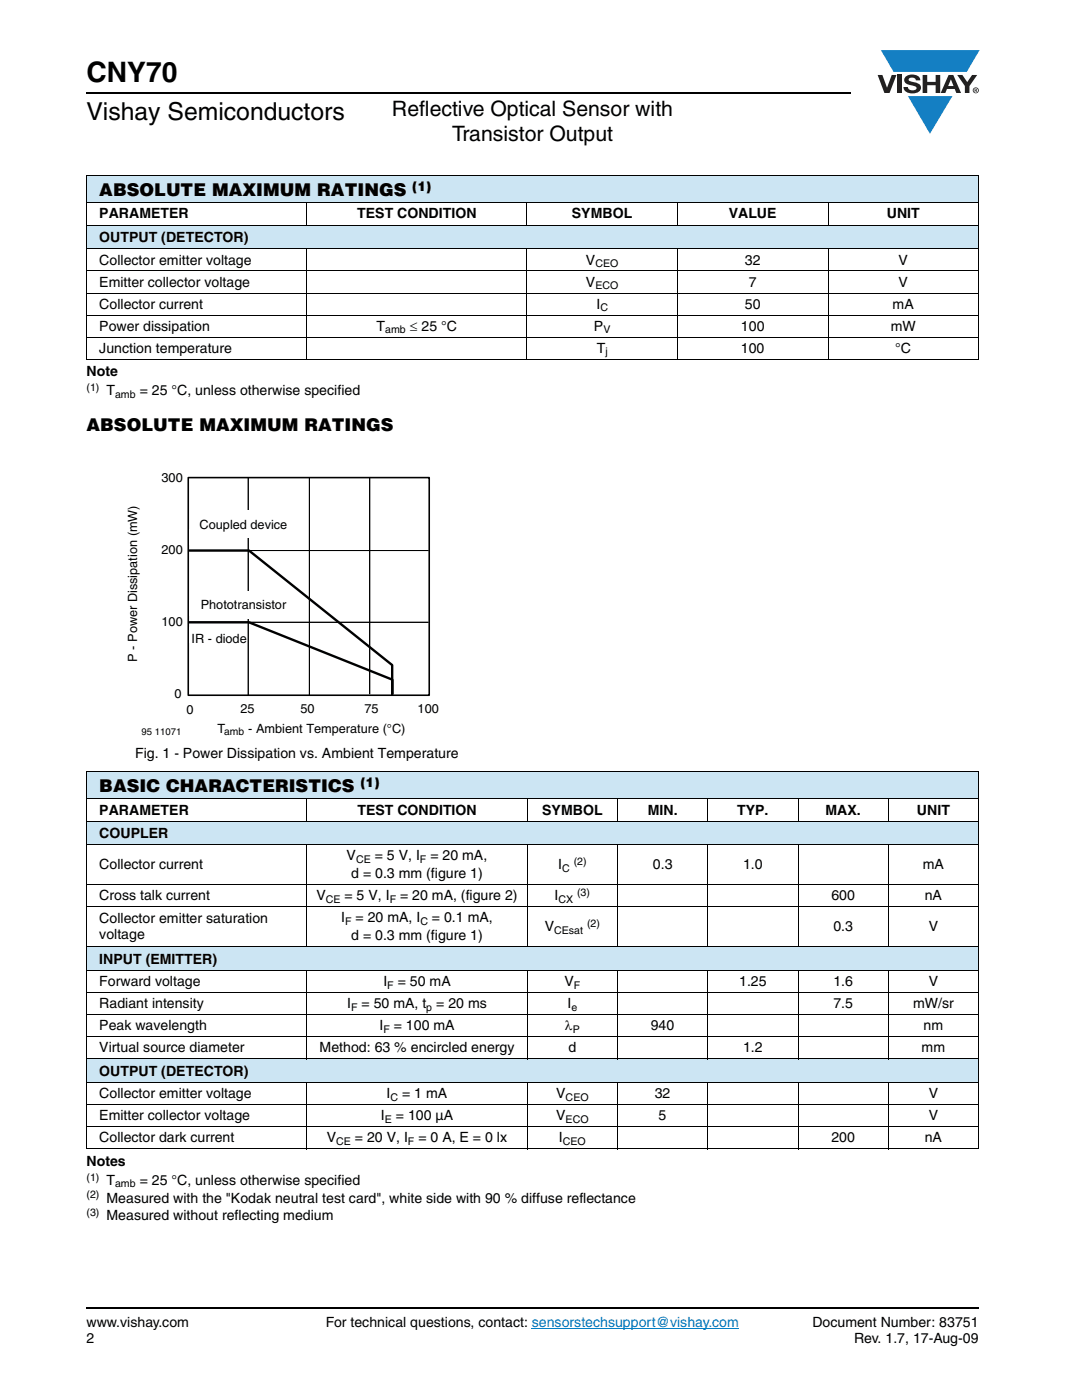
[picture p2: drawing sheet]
<svg xmlns="http://www.w3.org/2000/svg" width="216mm" height="279mm" viewBox="0 0 216 279" stroke-linecap="round" stroke-linejoin="round" font-family="sans-serif">
<defs><g id="words">
<text font-size="5.6" x="17.3" y="16.4">CNY70</text>
<text font-size="4.9" x="17.3" y="24">Vishay Semiconductors</text>
<g font-size="4.2">
<text x="78.2" y="23.1">Reflective Optical Sensor with</text>
<text x="90.2" y="28.1">Transistor Output</text>
</g>
<g font-size="3.5">
<text x="19.8" y="39.1">ABSOLUTE MAXIMUM RATINGS</text>
<text x="17.3" y="86.1">ABSOLUTE MAXIMUM RATINGS</text>
<text x="19.8" y="158.1">BASIC CHARACTERISTICS</text>
</g>
<g font-size="2.8">
<text x="19.8" y="43.6">PARAMETER</text>
<text x="71.3" y="43.6">TEST CONDITION</text>
<text x="114.1" y="43.6">SYMBOL</text>
<text x="145.4" y="43.6">VALUE</text>
<text x="177" y="43.6">UNIT</text>
<text x="19.8" y="48.4">OUTPUT (DETECTOR)</text>
<text x="19.8" y="52.8">Collector emitter voltage</text>
<text x="116.9" y="52.8">V</text>
<text x="148.6" y="52.8">32</text>
<text x="179.3" y="52.8">V</text>
<text x="19.8" y="57.2">Emitter collector voltage</text>
<text x="116.9" y="57.2">V</text>
<text x="149.4" y="57.2">7</text>
<text x="179.3" y="57.2">V</text>
<text x="19.8" y="61.6">Collector current</text>
<text x="119" y="61.6">I</text>
<text x="148.6" y="61.6">50</text>
<text x="178.1" y="61.6">mA</text>
<text x="19.8" y="66">Power dissipation</text>
<text x="19.8" y="70.4">Junction temperature</text>
<text x="75.1" y="66">T</text>
<text x="81.8" y="66">≤ 25 °C</text>
<text x="118.5" y="66">P</text>
<text x="119.1" y="70.4">T</text>
<text x="147.8" y="66">100</text>
<text x="147.8" y="70.4">100</text>
<text x="177.7" y="66">mW</text>
<text x="178.6" y="70.4">°C</text>
<text x="17.3" y="75">Note</text>
<text x="21.3" y="78.9">T</text>
<text x="27.9" y="78.9">= 25 °C, unless otherwise specified</text>
<text x="26.9" y="151.2">Fig. 1 - Power Dissipation vs. Ambient Temperature</text>
<text x="19.8" y="162.6">PARAMETER</text>
<text x="19.8" y="167.3">COUPLER</text>
<text x="71.3" y="162.6">TEST CONDITION</text>
<text x="108.2" y="162.6">SYMBOL</text>
<text x="129.2" y="162.6">MIN.</text>
<text x="147.1" y="162.6">TYP.</text>
<text x="164.7" y="162.6">MAX.</text>
<text x="183" y="162.6">UNIT</text>
<text x="19.8" y="173.5">Collector current</text>
<text x="69.2" y="171.7">V</text>
<text x="74.8" y="171.7">= 5 V, I</text>
<text x="85.9" y="171.7">= 20 mA,</text>
<text x="111.4" y="173.5">I</text>
<text x="130.3" y="173.5">0.3</text>
<text x="148.3" y="173.5">1.0</text>
<text x="184.1" y="173.5">mA</text>
<text x="19.8" y="179.7">Cross talk current</text>
<text x="63.1" y="179.7">V</text>
<text x="68.7" y="179.7">= 5 V, I</text>
<text x="70.1" y="175.3">d = 0.3 mm (figure 1)</text>
<text x="79.8" y="179.7">= 20 mA, (figure 2)</text>
<text x="110.7" y="179.7">I</text>
<text x="165.9" y="179.7">600</text>
<text x="184.5" y="179.7">nA</text>
<text x="19.8" y="184.3">Collector emitter saturation</text>
<text x="68.1" y="184.1">I</text>
<text x="71" y="184.1">= 20 mA, I</text>
<text x="86.2" y="184.1">= 0.1 mA,</text>
<text x="108.7" y="185.8">V</text>
<text x="166.3" y="185.8">0.3</text>
<text x="185.3" y="185.8">V</text>
<text x="19.8" y="187.4">voltage</text>
<text x="70.1" y="187.6">d = 0.3 mm (figure 1)</text>
<text x="19.8" y="192.4">INPUT (EMITTER)</text>
<text x="19.8" y="196.8">Forward voltage</text>
<text x="76.5" y="196.8">I</text>
<text x="79.4" y="196.8">= 50 mA</text>
<text x="112.6" y="196.8">V</text>
<text x="147.5" y="196.8">1.25</text>
<text x="166.3" y="196.8">1.6</text>
<text x="185.3" y="196.8">V</text>
<text x="19.8" y="201.2">Radiant intensity</text>
<text x="69.3" y="201.2">I</text>
<text x="72.1" y="201.2">= 50 mA, t</text>
<text x="87.1" y="201.2">= 20 ms</text>
<text x="113.2" y="201.2">I</text>
<text x="166.3" y="201.2">7.5</text>
<text x="182.2" y="201.2">mW/sr</text>
<text x="19.8" y="205.6">Peak wavelength</text>
<text x="75.7" y="205.6">I</text>
<text x="78.6" y="205.6">= 100 mA</text>
<text x="112.7" y="205.6">λ</text>
<text x="129.9" y="205.6">940</text>
<text x="184.3" y="205.6">nm</text>
<text x="19.8" y="214.8">OUTPUT (DETECTOR)</text>
<text x="19.8" y="210">Virtual source diameter</text>
<text x="63.8" y="210">Method: 63 % encircled energy</text>
<text x="113.4" y="210">d</text>
<text x="148.3" y="210">1.2</text>
<text x="183.9" y="210">mm</text>
<text x="19.8" y="219.2">Collector emitter voltage</text>
<text x="77.1" y="219.2">I</text>
<text x="80.2" y="219.2">= 1 mA</text>
<text x="111" y="219.2">V</text>
<text x="130.6" y="219.2">32</text>
<text x="185.3" y="219.2">V</text>
<text x="19.8" y="223.6">Emitter collector voltage</text>
<text x="76" y="223.6">I</text>
<text x="79" y="223.6">= 100 µA</text>
<text x="111" y="223.6">V</text>
<text x="131.4" y="223.6">5</text>
<text x="185.3" y="223.6">V</text>
<text x="17.3" y="232.6">Notes</text>
<text x="19.8" y="228">Collector dark current</text>
<text x="65.2" y="228">V</text>
<text x="70.8" y="228">= 20 V, I</text>
<text x="83.5" y="228">= 0 A, E = 0 lx</text>
<text x="111.5" y="228">I</text>
<text x="165.9" y="228">200</text>
<text x="184.5" y="228">nA</text>
<text x="21.3" y="236.5">T</text>
<text x="27.9" y="236.5">= 25 °C, unless otherwise specified</text>
<text x="21.3" y="240">Measured with the &quot;Kodak neutral test card&quot;, white side with 90 % diffuse reflectance</text>
<text x="21.3" y="243.5">Measured without reflecting medium</text>
<text x="17.3" y="264.9">www.vishay.com</text>
<text x="17.3" y="268.1">2</text>
<text x="65" y="264.9">For technical questions, contact: sensorstechsupport@vishay.com</text>
<text x="162.1" y="264.9">Document Number: 83751</text>
<text x="170.4" y="268.1">Rev. 1.7, 17-Aug-09</text>
</g>
<g font-size="2.6">
<text x="82.3" y="38.1">(1)</text>
<text x="71.9" y="157">(1)</text>
</g>
<g font-size="2.5">
<text x="32.2" y="96.2">300</text>
<text x="39.8" y="105.5">Coupled device</text>
<text x="32.2" y="110.6">200</text>
<text x="32.2" y="124.9">100</text>
<text x="40" y="121.6">Phototransistor</text>
<text x="38.2" y="128.2">IR - diode</text>
<text x="27.4" y="132.1" transform="rotate(-90 27.4 132.1)">P - Power Dissipation (mW)</text>
<text x="34.8" y="139.2">0</text>
<text x="37.2" y="142.4">0</text>
<text x="48" y="142.3">25</text>
<text x="59.9" y="142.3">50</text>
<text x="72.7" y="142.2">75</text>
<text x="83.3" y="142.2">100</text>
<text x="43.4" y="146.2">T</text>
<text x="49.6" y="146.2">- Ambient Temperature (°C)</text>
</g>
<g font-size="2.1">
<text x="118.8" y="53.3">CEO</text>
<text x="118.8" y="57.7">ECO</text>
<text x="119.8" y="62.1">C</text>
<text x="76.9" y="66.5">amb</text>
<text x="120.4" y="66.5">V</text>
<text x="120.8" y="70.9">j</text>
<text x="17.3" y="78">(1)</text>
<text x="23" y="79.4">amb</text>
<text x="44.7" y="146.7">amb</text>
<text x="71.1" y="172.2">CE</text>
<text x="83.8" y="172.2">F</text>
<text x="114.5" y="172.7">(2)</text>
<text x="112.1" y="174">C</text>
<text x="115.2" y="178.8">(3)</text>
<text x="65" y="180.2">CE</text>
<text x="68.9" y="184.6">F</text>
<text x="77.8" y="180.2">F</text>
<text x="83.9" y="184.6">C</text>
<text x="111.4" y="180.2">CX</text>
<text x="117.1" y="185">(2)</text>
<text x="110.6" y="186.4">CEsat</text>
<text x="77.3" y="197.3">F</text>
<text x="114.5" y="197.3">F</text>
<text x="70.1" y="201.7">F</text>
<text x="85.1" y="201.7">p</text>
<text x="114" y="201.7">e</text>
<text x="76.5" y="206.1">F</text>
<text x="114.3" y="206.1">P</text>
<text x="77.9" y="219.7">C</text>
<text x="112.9" y="219.7">CEO</text>
<text x="76.8" y="224.1">E</text>
<text x="112.9" y="224.1">ECO</text>
<text x="67.1" y="228.5">CE</text>
<text x="81.4" y="228.5">F</text>
<text x="112.3" y="228.5">CEO</text>
<text x="17.3" y="235.6">(1)</text>
<text x="17.3" y="239.2">(2)</text>
<text x="23" y="237">amb</text>
<text x="17.3" y="242.7">(3)</text>
</g>
<text font-size="1.9" x="28.2" y="146.7">95 11071</text>
</g></defs>
<g fill="#147fc3">
<path d="M175.8 10h19.7l-2.6 4.4h-3.8h-10.8z"/>
<path d="M181.2 19.2h8.8l-4.4 7.5z"/>
</g>
<g fill="#231f20">
<path d="M175.1 15h1l.9 2.5 .9-2.5h1l-1.4 3.6h-1z"/>
<path d="M179 15h.9v3.6h-.9z"/>
<path d="M180.8 15.3a2.1 2.1 0 0 1 2.7 .3l.1 .4h-.8a.79 .79 0 0 0-.7-.5 .79 .79 0 0 0-.8 .4l.2 .3 1 .2a1.08 1.08 0 0 1 1.3 1.1 1.08 1.08 0 0 1-1.1 1.1 1.73 1.73 0 0 1-2.4-1.2h.9a.96 .96 0 0 0 .8 .6 .96 .96 0 0 0 .9-.4 1.31 1.31 0 0 0-1.2-.6 1.03 1.03 0 0 1-1.1-.6 1.03 1.03 0 0 1 .2-1.1z"/>
<path d="M184.1 15h.9v1.3h1.7v-1.3h.9v3.6h-.9v-1.6h-1.7v1.6h-.9z"/>
<path d="M191 15h1l1 1.4 1-1.4h1l-1.6 2.2v1.4h-.9v-1.4z"/>
<path d="M189.7 15.8l.6 1.4h-1.1zM189.3 15l-1.6 3.6h.9l.4-.8h1.5l.3 .8h1l-1.6-3.6z"/>
<path d="M194.2 18a.5 .5 0 0 1 1 0 .5 .5 0 0 1-1 0zM194.1 18a.6 .6 0 0 0 1.2 0 .6 .6 0 0 0-1.2 0z"/>
<path d="M194.6 17.8h.2v.2h-.2zM194.5 17.7v.7h.1v-.3l.4 .3-.2-.3 .2-.2-.1-.2z"/>
</g>
<path d="M106.1 265.1h41.4" fill="none" stroke="#007ec4" stroke-width=".2"/>
<path d="M17.3 18.6h152.5M17.3 261h178" fill="none" stroke="#000" stroke-width=".36"/>
<g fill="#cce5f3">
<path d="M17.3 44.9h178v4.8h-178z"/>
<path d="M17.3 35h178v5.5h-178z"/>
</g>
<g fill="none" stroke="#000" stroke-width=".2">
<path d="M17.2 35h178.1M17.3 35.1v36.5M195.3 35.1v36.5M17.2 40.5h178.1M17.2 44.9h178.1M17.2 49.7h178.1M17.2 54.1h178.1M17.2 58.5h178.1M61.2 40.4v4.6M61.2 49.6v22.2M105.2 40.4v4.6M105.2 49.6v22.2"/>
<path d="M135.2 40.4v4.6M135.2 49.6v22.2M165.2 40.4v4.6M165.2 49.6v22.2M17.2 62.9h178.1M17.2 67.3h178.1M17.2 71.7h178.1"/>
</g>
<path d="M25.5 94.4h62.1v52.8h-62.1z" fill="#fff"/>
<path d="M37.8 109.9h47.7M37.8 124.2h47.7" fill="none" stroke="#000" stroke-width=".2"/>
<path d="M37.8 109.9h11.9l28.6 22.8v5.8v-2.9l-28.6-11.4h-11.9" fill="none" stroke="#000" stroke-width=".48"/>
<path d="M37.6 95.3h48v43.5h-48z" fill="none" stroke="#000" stroke-width=".32"/>
<g fill="#fff">
<path d="M37.8 105.7h19.5v3h-19.5z"/>
<path d="M37.8 119.8h18.6v3h-18.6z"/>
<path d="M37.8 125.2h13.2v3h-13.2z"/>
</g>
<path d="M49.5 95.3v43.6M61.7 95.4v43.3M73.8 95.2v43.3" fill="none" stroke="#000" stroke-width=".2"/>
<g fill="#fff">
<path d="M39.3 101.8h19.3v5.6h-19.3z"/>
<path d="M38.3 117.9h20.5v5.6h-20.5z"/>
</g>
<g fill="#cce5f3">
<path d="M17.3 153.9h178v5.5h-178z"/>
<path d="M17.3 163.9h178v4.7h-178z"/>
<path d="M17.3 188.9h178v4.8h-178z"/>
<path d="M17.3 211.3h178v4.8h-178z"/>
</g>
<g fill="none" stroke="#000" stroke-width=".2">
<path d="M17.2 153.9h178.1M17.2 159.4h178.1M17.3 154v75.2M61.2 159.4v4.5M105.2 159.4v4.5M123.2 159.4v4.5M141.2 159.4v4.5M159.2 159.4v4.5M177.2 159.4v4.5M195.3 154v75.2M17.2 163.9h178.1M17.2 168.6h178.1"/>
<path d="M17.2 176.6h178.1M61.2 168.5v20.5M105.2 168.5v20.5M123.2 168.5v20.5M141.2 168.5v20.5M159.2 168.5v20.5M177.2 168.5v20.5M17.2 181h178.1M17.2 188.9h178.1M17.2 193.7h178.1M17.2 198.1h178.1M61.2 193.6v17.8"/>
<path d="M105.2 193.6v17.8M123.2 193.6v17.8M141.2 193.6v17.8M159.2 193.6v17.8M177.2 193.6v17.8M17.2 202.5h178.1M17.2 206.9h178.1M17.2 211.3h178.1M17.2 216.1h178.1M61.2 216v13.4M105.2 216v13.4M123.2 216v13.4"/>
<path d="M141.2 216v13.4M159.2 216v13.4M177.2 216v13.4M17.2 220.5h178.1M17.2 224.9h178.1M17.2 229.3h178.1"/>
</g>
<use href="#words"/>
</svg>
